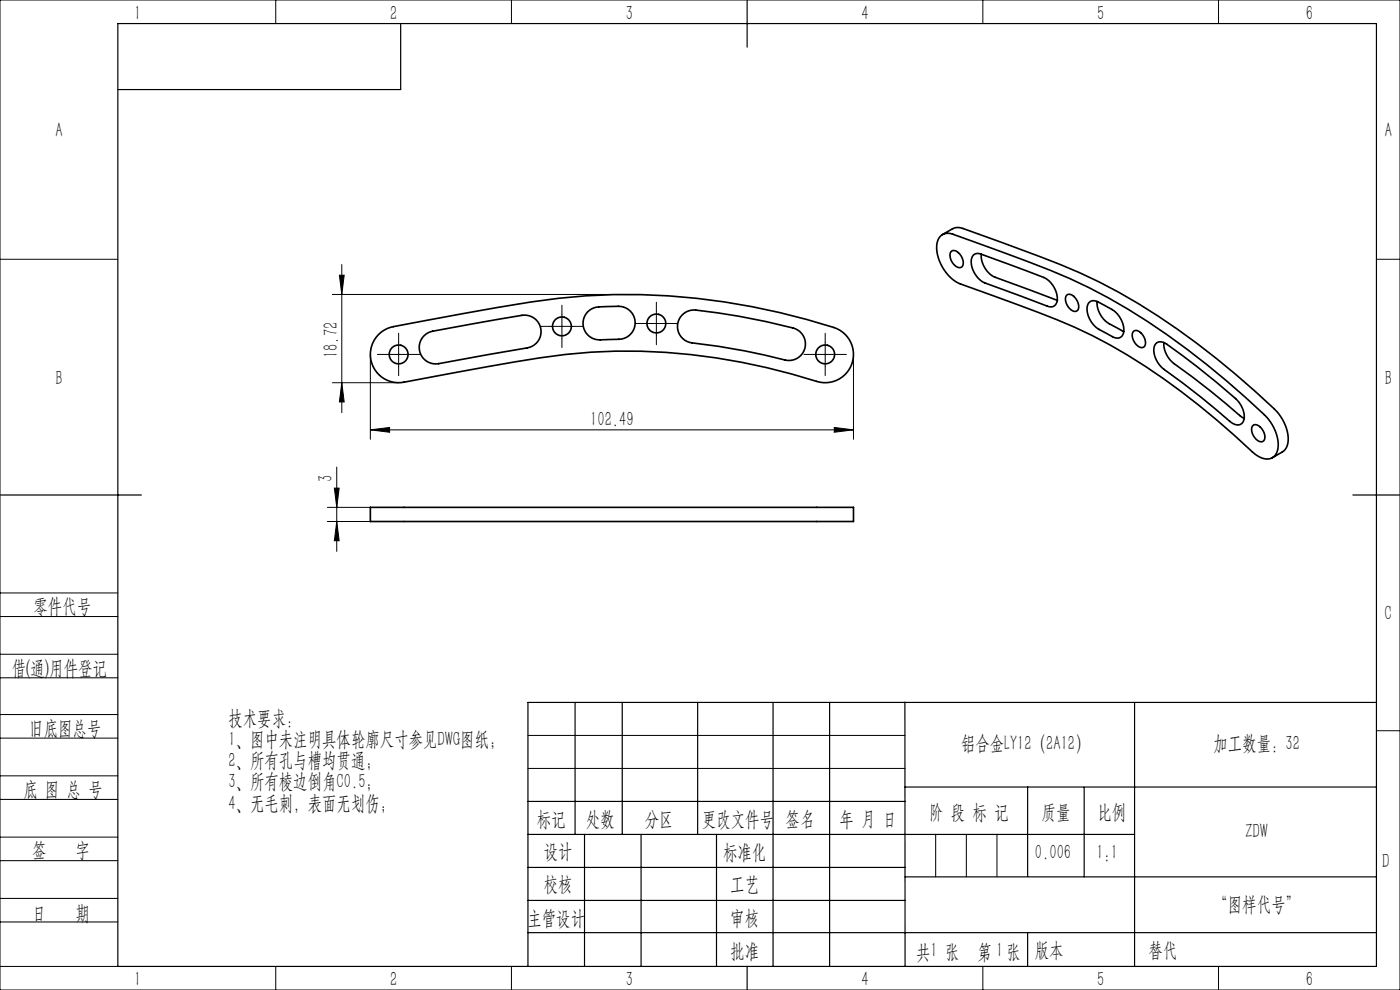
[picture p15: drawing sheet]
<svg xmlns="http://www.w3.org/2000/svg" width="297mm" height="210mm" viewBox="0 0 297 210" stroke-linecap="round" stroke-linejoin="round" font-family="sans-serif">
<defs><g id="words">
<g font-size="4.4">
<text x="28.5" y="4.1">1</text>
<text x="82.7" y="4.1">2</text>
<text x="132.7" y="4.1">3</text>
<text x="182.7" y="4.1">4</text>
<text x="232.7" y="4.1">5</text>
<text x="277" y="4.1">6</text>
<text x="11.7" y="29.1">A</text>
<text x="293.7" y="29.1">A</text>
<text x="71.6" y="76" transform="rotate(-90 71.6 76)">18.72</text>
<text x="11.7" y="81.6">B</text>
<text x="293.7" y="81.6">B</text>
<text x="125.2" y="90.3">102.49</text>
<text x="70.6" y="102.2" transform="rotate(-90 70.6 102.2)">3</text>
<text x="7.1" y="130.1">零件代号</text>
<text x="293.7" y="131.6">C</text>
<text x="2.5" y="143.2">借(通)用件登记</text>
<text x="6.2" y="155.8">旧底图总号</text>
<text x="48.4" y="153.8">技术要求：</text>
<text x="48.4" y="158.3">1、图中未注明具体轮廓尺寸参见DWG图纸；</text>
<text x="203.9" y="159.1">铝合金LY12（2A12）</text>
<text x="257.4" y="159.1">加工数量：32</text>
<text x="48.4" y="162.8">2、所有孔与槽均贯通；</text>
<text x="48.4" y="167.3">3、所有棱边倒角C0.5；</text>
<text x="5" y="168.9">底 图 总 号</text>
<text x="48.4" y="171.7">4、无毛刺，表面无划伤；</text>
<text x="197.1" y="173.8">阶 段 标 记</text>
<text x="221" y="173.8">质量</text>
<text x="232.8" y="173.8">比例</text>
<text x="113.9" y="175.2">标记</text>
<text x="124.3" y="175.2">处数</text>
<text x="136.8" y="175.2">分区</text>
<text x="148.9" y="175.2">更改文件号</text>
<text x="166.7" y="175.2">签名</text>
<text x="178.1" y="175.2">年 月 日</text>
<text x="264.2" y="177.8">ZDW</text>
<text x="6.8" y="181.9">签</text>
<text x="16" y="181.9">字</text>
<text x="115.3" y="182.1">设计</text>
<text x="153.4" y="182.1">标准化</text>
<text x="219.6" y="182.1">0.006</text>
<text x="232.6" y="182.1">1:1</text>
<text x="293.2" y="184.1">D</text>
<text x="115.3" y="189">校核</text>
<text x="154.9" y="189">工艺</text>
<text x="6.8" y="195.2">日</text>
<text x="16" y="195.2">期</text>
<text x="111.9" y="196.2">主管设计</text>
<text x="154.9" y="196.2">审核</text>
<text x="257.4" y="193.1">“图样代号”</text>
<text x="154.9" y="203.1">批准</text>
<text x="194.4" y="203.4">共 张</text>
<text x="197.4" y="203.1">1</text>
<text x="207.4" y="203.4">第 张</text>
<text x="211.3" y="203.1">1</text>
<text x="219.5" y="203.1">版本</text>
<text x="243.6" y="203.1">替代</text>
<text x="28.5" y="209.1">1</text>
<text x="82.7" y="209.1">2</text>
<text x="132.7" y="209.1">3</text>
<text x="182.7" y="209.1">4</text>
<text x="232.7" y="209.1">5</text>
<text x="277" y="209.1">6</text>
</g>
</g></defs>
<g fill="none" stroke="#000" stroke-width=".21">
<path d="M0 0h297v210h-297zM58.5 0v5M108.5 0v5M208.5 0v5M258.5 0v5M0 55h25M72 58.4h1l-.5 4.1zM72.5 56.1v31.4M292 55h5M70.5 62.5h62.4M78.6 75.2v18M82.1 75.2h5"/>
<path d="M84.6 72.7v5M116.7 69.2h5M119.2 66.7v5M136.7 68.6h5M139.2 66.1v5M172.6 75.2h5M175.1 72.7v5M181.1 75.2v18M70.5 81.2h14.1M71.4 99.1v17.9M72.5 81.2l.5 4.1h-1zM78.6 91.2l4-.5v1z"/>
<path d="M78.6 91.2h102.5M177 90.7l4.1 .5-4.1 .5zM69.4 107.6h9.2M69.4 110.6h9.2M70.9 103.5h1l-.5 4.1zM71.4 110.6l.5 4.1h-1zM0 138.8h25M0 125.8h25M0 130.8h25M0 143.8h25M0 156.6h25M0 151.6h25"/>
<path d="M112 156h80M292 155h5M0 169.6h25M0 164.6h25M0 177.6h25M112 163h80M198.5 177v9M205 177v9M211.5 177v9M0 182.6h25M0 190.6h25M0 195.6h25"/>
<path d="M0 205h25M58.5 205v5M108.5 205v5M208.5 205v5M258.5 205v5"/>
</g>
<g fill="none" stroke="#000" stroke-width=".21" stroke-dasharray="30.5 1.3 1.3 1.3">
<path d="M82.1 75.2h-2M84.6 72.7v-2M84.6 77.7v2M87.1 75.2h2M116.7 69.2h-2M119.2 66.7v-2M119.2 71.7v2M121.7 69.2h2M136.7 68.6h-2M139.2 66.1v-2M139.2 71.1v2M141.7 68.6h2"/>
<path d="M172.6 75.2h-2M175.1 72.7v-2M175.1 77.7v2M177.6 75.2h2"/>
</g>
<g fill="none" stroke="#000" stroke-width=".25">
<path d="M25 5h267v200h-267zM85 5v14h-60M158.5 0v10M0 105h30M287 105h10M122 149v28M132 149v28M148 149v28M164 149v56M176 149v56M192 148.9v56.1M240.7 149v56"/>
<path d="M292 149h-180v56M112 177h128.7M112 170h80M124 177v28M136 177v28M152 177v28M192 166.9h100M218 166.9v19M230 167v19M112 197.8h180M112 184h80M112 191h80"/>
<path d="M192 186h100M218 197.8v7.2M158.5 205v5"/>
</g>
<g fill="#000">
<path d="M72.5 81.2l.5 4.1h-1zM72 58.4h1l-.5 4.1z"/>
<path d="M78.6 91.2l4-.5v1zM177 90.7l4.1 .5-4.1 .5z"/>
<path d="M70.9 103.5h1l-.5 4.1zM71.4 110.6l.5 4.1h-1z"/>
</g>
<g fill="none" stroke="#000" stroke-width=".35">
<path d="M199.6 50a2.43 2.43 0 0 1 2.5-.3l5.2 1.8a257.8 257.8 0 0 1 23.7 9.5 158.4 158.4 0 0 1 38.1 28 7.5 7.5 0 0 1 1.7 7.2 2.43 2.43 0 0 1-3.6 .7l-.5-.3a184.4 184.4 0 0 0-27.4-21.2 117.7 117.7 0 0 0-23.2-10.7l-12.4-4.5a8.7 8.7 0 0 1-4.8-9zM199.9 49.8l2.2-1.3a2.53 2.53 0 0 1 2.2 0 284.3 284.3 0 0 1 28.9 11.3 158.4 158.4 0 0 1 38.1 28 7.5 7.5 0 0 1 1.6 7.1l-.5 .7-2.5 1.5M201.8 53.4a1.42 1.42 0 0 1 2 .8 1.88 1.88 0 0 1 .1 2.5 1.99 1.99 0 0 1-2.2-1.7l-.2-.8zM206.5 54.2a1.36 1.36 0 0 1 1.5-.3l13.4 5a5.1 5.1 0 0 1 2.8 5.2 1.35 1.35 0 0 1-2 .9l-13.2-5a4.9 4.9 0 0 1-2.7-5.6zM208.2 53.9a5.2 5.2 0 0 0 2.9 4.9l13.2 4.9M80.3 71a6 6 0 0 1 3.1-1.7l7.3-1.4a461.1 461.1 0 0 1 27.8-4.6 140.5 140.5 0 0 1 59 6.4 6 6 0 0 1 3.2 7.6 6 6 0 0 1-7.4 3.6 128.3 128.3 0 0 0-64.4-4.1l-23.2 4.3a6 6 0 0 1-6.4-3.1 6 6 0 0 1 1-7zM89.9 71.3a3.5 3.5 0 0 1 1.9-1l18.9-3.4a3.5 3.5 0 0 1 4 2.9 3.5 3.5 0 0 1-2.9 4l-18.7 3.3a3.5 3.5 0 0 1-3.7-1.7 3.5 3.5 0 0 1 .5-4.1zM124.6 66.2a3.5 3.5 0 0 1 2.4-1.1l1.9-.1a6.5 6.5 0 0 1 3.9 .3 3.5 3.5 0 0 1 1.9 3.9 3.5 3.5 0 0 1-3.4 2.8h-1.7a6.7 6.7 0 0 1-3.9-.2 3.5 3.5 0 0 1-1.1-5.6zM144.6 66.9a3.5 3.5 0 0 1 3-1.1 139 139 0 0 1 21.2 4 3.5 3.5 0 0 1 1.9 4.3 3.5 3.5 0 0 1-4.2 2.3 146.2 146.2 0 0 0-20.2-3.8 3.5 3.5 0 0 1-1.7-5.7zM226.2 62.7a1.42 1.42 0 0 1 2.1 .8 1.88 1.88 0 0 1 .1 2.5 1.99 1.99 0 0 1-2.2-1.7l-.2-1.1zM231 64.2a1.51 1.51 0 0 1 2-.1l1.3 .6a6.9 6.9 0 0 1 3.1 2.3 3.8 3.8 0 0 1 .6 4.3 1.57 1.57 0 0 1-2 .1l-1.2-.7a6.2 6.2 0 0 1-3.4-2.6 3.8 3.8 0 0 1-.4-3.9zM232.7 63.9a5.3 5.3 0 0 0 2.6 4.8l3.1 1.6"/>
<path d="M240.4 70.3a1.42 1.42 0 0 1 2.1 .9 1.88 1.88 0 0 1 .1 2.4 1.99 1.99 0 0 1-2.3-1.7l-.1-.7zM245.2 72.9a1.64 1.64 0 0 1 2.3 .1 137.6 137.6 0 0 1 15.3 12.3 4 4 0 0 1 .8 4.4 1.85 1.85 0 0 1-2.7-.3 251.9 251.9 0 0 0-14.7-11.7 4.6 4.6 0 0 1-1.2-4.5zM246.9 72.7a5.3 5.3 0 0 0 2.2 4.5 179.1 179.1 0 0 1 14.3 11.2l.5 .3M265.7 90.3a1.42 1.42 0 0 1 2.1 .8 1.88 1.88 0 0 1 .1 2.5 1.99 1.99 0 0 1-2.2-1.7l-.2-.7zM78.6 107.6h102.5v3h-102.5z"/>
<circle cx="84.6" cy="75.2" r="2"/>
<circle cx="119.2" cy="69.2" r="2"/>
<circle cx="139.2" cy="68.6" r="2"/>
<circle cx="175.1" cy="75.2" r="2"/>
</g>
<use href="#words"/>
</svg>
